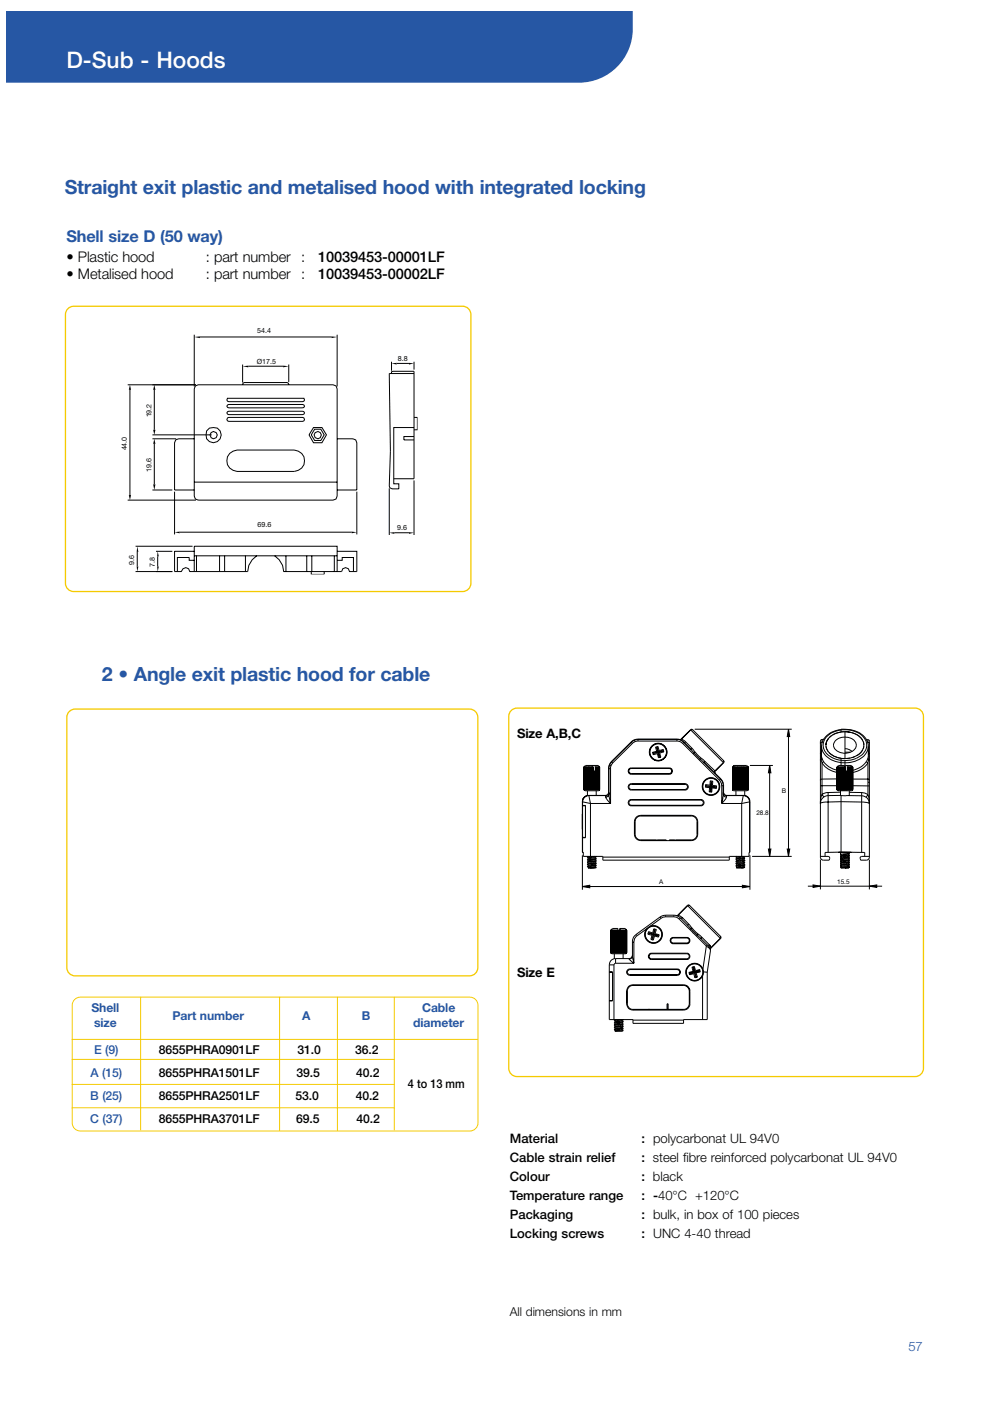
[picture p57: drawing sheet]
<svg xmlns="http://www.w3.org/2000/svg" width="210mm" height="297mm" viewBox="0 0 210 297" stroke-linecap="round" stroke-linejoin="round" font-family="sans-serif">
<defs><g id="words">
<text font-size="4.8" fill="#fff" x="14.1" y="14.5">D-Sub - Hoods</text>
<g font-size="4.1" fill="#2657a4">
<text x="13.7" y="41.1">Straight exit plastic and metalised hood with integrated locking</text>
<text x="21.6" y="144.3">2 • Angle exit plastic hood for cable</text>
</g>
<text font-size="3.5" fill="#2657a4" x="14.1" y="51.2">Shell size D (50 way)</text>
<g font-size="3.1">
<text x="14.1" y="55.5">• Plastic hood</text>
<text x="14.1" y="59.2">• Metalised hood</text>
<text x="43.6" y="55.5">: part number</text>
<text x="43.6" y="59.2">: part number</text>
<text x="63.9" y="55.5">:</text>
<text x="63.9" y="59.2">:</text>
<text x="67.5" y="55.5">10039453-00001LF</text>
<text x="67.5" y="59.2">10039453-00002LF</text>
</g>
<g font-size="2.8">
<text x="109.6" y="156.4">Size A,B,C</text>
<text x="109.6" y="207.1">Size E</text>
<text x="108.1" y="242.3">Material</text>
<text x="136" y="242.3">: polycarbonat UL 94V0</text>
<text x="108.1" y="246.4">Cable strain relief</text>
<text x="108.1" y="250.4">Colour</text>
<text x="136" y="250.4">: black</text>
<text x="136" y="246.4">: steel fibre reinforced polycarbonat UL 94V0</text>
<text x="108.1" y="254.4">Temperature range</text>
<text x="136" y="254.4">: -40°C +120°C</text>
<text x="108.1" y="258.5">Packaging</text>
<text x="108.1" y="262.5">Locking screws</text>
<text x="136" y="258.5">: bulk, in box of 100 pieces</text>
<text x="136" y="262.5">: UNC 4-40 thread</text>
</g>
<text font-size="2.8" fill="#2657a4" x="192.6" y="286.4">57</text>
<g font-size="2.6" fill="#2657a4">
<text x="19.4" y="214.7">Shell</text>
<text x="89.5" y="214.7">Cable</text>
<text x="19.9" y="217.8">size</text>
<text x="36.6" y="216.3">Part number</text>
<text x="64.1" y="216.3">A</text>
<text x="76.7" y="216.3">B</text>
<text x="87.6" y="217.8">diameter</text>
<text x="19.9" y="223.4">E (9)</text>
<text x="19.1" y="233.2">B (25)</text>
<text x="19.2" y="228.3">A (15)</text>
<text x="19.1" y="238.1">C (37)</text>
</g>
<g font-size="2.6">
<text x="33.7" y="223.4">8655PHRA0901LF</text>
<text x="63.1" y="223.4">31.0</text>
<text x="75.3" y="223.4">36.2</text>
<text x="33.7" y="228.3">8655PHRA1501LF</text>
<text x="33.7" y="233.2">8655PHRA2501LF</text>
<text x="62.7" y="233.2">53.0</text>
<text x="62.9" y="228.3">39.5</text>
<text x="75.4" y="233.2">40.2</text>
<text x="75.5" y="228.3">40.2</text>
<text x="86.5" y="230.8">4 to 13 mm</text>
<text x="33.7" y="238.1">8655PHRA3701LF</text>
<text x="62.8" y="238.1">69.5</text>
<text x="75.6" y="238.1">40.2</text>
<text x="108.1" y="278.9">All dimensions in mm</text>
</g>
<g font-size="1.5">
<text x="54.5" y="70.5">54.4</text>
<text x="54.4" y="77.1">Ø17.5</text>
<text x="84.4" y="76.6">8.8</text>
<text x="32.1" y="88.5" transform="rotate(-90 32.1 88.5)">19.2</text>
<text x="26.9" y="95.5" transform="rotate(-90 26.9 95.5)">44.0</text>
<text x="32.1" y="100" transform="rotate(-90 32.1 100)">19.6</text>
<text x="54.6" y="111.8">69.6</text>
<text x="84.2" y="112.4">9.6</text>
<text x="28.5" y="119.8" transform="rotate(-90 28.5 119.8)">9.6</text>
<text x="32.8" y="120.2" transform="rotate(-90 32.8 120.2)">7.8</text>
</g>
<g font-size="1.4">
<text x="160.4" y="172.8">28.8</text>
<text x="165.7" y="168.2">B</text>
<text x="139.8" y="187.4">A</text>
<text x="177.5" y="187.5">15.5</text>
</g>
</g></defs>
<path d="M1.3 2.4h132.8a15.6 15.6 0 0 1-1.1 8.7 11.4 11.4 0 0 1-10.2 6.4h-121.5z" fill-rule="evenodd" fill="#2657a4"/>
<path d="M108.4 150.6l.8-.4 .4-.1h84.4a1.75 1.75 0 0 1 1.8 1.8v74.6a1.75 1.75 0 0 1-1.8 1.8h-84.4a1.75 1.75 0 0 1-1.7-1.8v-74.6v-.5z" fill-rule="evenodd" fill="#fff"/>
<path d="M167.2 154.6l.2 1.6h-.5zM163.2 162.3l.3 1.6h-.6zM123.5 188l1.5-.3v.5zM157.4 187.7l1.6 .3-1.6 .2zM162.9 180h.6l-.3 1.6zM166.9 180h.5l-.2 1.6zM172.4 187.6l1.5 .3-1.5 .3zM184.3 187.9l1.6-.3v.6z" fill="#000"/>
<g fill="none" stroke="#000" stroke-width=".21">
<path d="M133.8 157.3l.1 .1M133.8 157.3l-4.2 4.2M133.9 157.4l-4.2 4.1M133.9 157.4l.2 .2M134.1 157.6l-4.2 4.2M134.5 156.9l-.6 .5M134.5 156.9l.1 .3M134.6 157.2l-.5 .4M135.2 156.7a1.89 1.89 0 0 0-1.4 .6M135.2 156.7l.1 .1M135.2 156.7h8.5l.5 .1M135.3 156.8l-.8 .1"/>
<path d="M135.3 157.1l-.7 .1M135.3 156.8v.3M135.3 157.1h8.2M135.3 156.8h8.2M138.4 159.5l.1 .5M138.4 159.5l.2 .2M138.6 159.7h.1M138.7 159.7l-.2 .3M139 158.4l.2 .9M139 158.4l.3 .2M139.2 159.3l.3 .1M139.2 159.3l-.8 .2"/>
<path d="M139.3 158.6l.5 1.8M139.3 158.6h.1M139.4 159.8l.2 .9M139.4 159.8l-.9 .2M139.5 159.4l-.9 .3M139.5 158.3l-.2 .3M139.5 159.4l-.1 .4M139.5 158.3l.3 .8M139.5 158.3l-.5 .1M139.6 159.5l.3 .2M139.8 159.1l-.2 .3 .8-.2M139.9 159.7l.2 .8"/>
<path d="M140.4 159.2h.1M140.4 159.2l.3 .2M140.4 159.2l-1.7 .5M140.6 158.9l-.2 .3M140.6 158.9l.1 .5M140.6 158.9l-.8 .2M140.7 159.4l-.8 .3M143.5 157.1l.7 .1 .5 .4M143.5 156.8a1.9 1.9 0 0 1 1.5 .6M143.5 156.8v.3M143.6 156.7l-.1 .1M144.2 156.8l.8 .5"/>
<path d="M144.5 156.7l.9 .6M144.5 156.7l-.3 .1M144.7 157.6l3.6 3.6M145 157.3l2.1 2.3M145 157.4l1.4 1.4 .3-.2M145 157.4l-.3 .2M145 157.3v.1M145.4 157.3h-.4M145.4 157.3l2 2.2M146.5 154.8l6.9 6.9M146.5 154.8l-2 1.9M146.9 154.7l-.4 .1"/>
<path d="M146.9 154.7l-.4-.1-2.2 2.2h-.3M146.9 154.7l6.5 6.6v.4M146.9 154.7v.1M147.1 159.6l-.2 .2M147.1 159.6l1.4 1.4M147.3 154.6h20.6M147.4 159.5l-.3 .1M147.4 159.5l1.3 1.2M167.2 154.6l.2 1.6h-.5zM167.2 154.6v27M174.1 159.6l-.2 .2M174.1 159.6v1.4"/>
<path d="M174.2 158.2a4.2 4.2 0 0 0 4.1 3.5M174.2 158.2l.1 2.5M174.2 159.6h-.1M174.2 159.2l-.1 .4M174.3 156.8l-.4 .3v24.7l.2 .4 .4 .2h1.3l.1-.5-.2-.3h-1.8M174.3 156.8h.3M174.3 156.8v.7M174.3 157.4l-.4 .2M175.1 158.2l.5 1.2M175.1 158a3.2 3.2 0 0 0 3.2 2.8v1.5M175.6 156.6l-.4 .8-.1 .6M175.8 159.5a4.8 4.8 0 0 0 3.4 1.3"/>
<path d="M176.3 156l-.5 .4M177 157.2a2.95 2.95 0 0 1 4.4 .2 1.6 1.6 0 0 1-1.3 2.2 2.46 2.46 0 0 1-3.4-1.5zM178.3 154.7a4.2 4.2 0 0 0-4.1 3.5M178.3 154.8a3.9 3.9 0 0 0-3.8 3.2 3.8 3.8 0 0 0 3.8 3.2M178.3 154.7h.9M178.3 155.1h.9M179.2 154.7a4.4 4.4 0 0 1 4.6 3 3.6 3.6 0 0 1-3.4 3.5l-1.2 .1M179.2 154.6h-.9v.6a3.2 3.2 0 0 0-3.2 2.8M179.2 158.7l.8 .2 .6 .4M179.2 155.1l-1.2 .2-1.5 .5M179.2 154.6a4.6 4.6 0 0 1 4.9 3.3v.3M179.2 155.1a3.5 3.5 0 0 1 3.9 2.9"/>
<path d="M179.2 155.1l1.1 .2M179.2 154.6v.1M179.2 155.1v5.7M179.2 159.5h1.1M180.6 155.3a3.8 3.8 0 0 1 2.3 1.7M182.9 159l-.7 .9-.6 .4M183 157.2l.1 .8M183.1 158.2l-.1 .6M183.1 158a2.5 2.5 0 0 1-1.2 2.1l-1 .4-1.7 .3M183.7 156.8h.3M184 157.4l.3 .3M184 156.8l.3 .2v24.8l-.2 .4-.3 .2h-1.3l-.1-.5 .2-.3h1.7"/>
<path d="M184 156.8v.7M184.1 158.2l-.1 2.6M184.1 158.2a3.7 3.7 0 0 1-3.2 3.3l-.8 .2h-1.8M184.1 159.2l.1 .4M184.1 159.6h.1M184.2 159.6v1.4M184.2 159.6l.1 .3M123.5 170h.1M123.5 170.8h.6v6.8h-.6M123.5 177.5h.6M123.5 175.9h.1M123.5 175.8h.1"/>
<path d="M123.5 172.6h.1M123.5 172.5h.1M123.5 170.8h.6M123.5 170l1.7 .4M123.8 167.4l.2 .3h2.9l.3-.3M123.8 167.4l.1 .1M123.9 162.6v4.9M124 162.6l.1 4.9zM124.1 162.6l.1 4.9zM124.3 162.6l.1 4.9zM124.4 168.7l-.2 .1a1.14 1.14 0 0 0-.7 1v10.9M124.5 162.6v4.8"/>
<path d="M124.5 167.7v1M124.5 162.6h-.7v4.8h.7M124.5 162.6l.1 4.9-.1-.1M124.6 167.4l.5 .1M124.8 168.6a1.33 1.33 0 0 0-1.3 1.1M124.8 168.6l.1 .1M124.8 168.6l3.6 .1M124.8 162.6v4.8M124.9 168.7l-.5 .1a1.44 1.44 0 0 0-.9 1.1v.1M124.9 168.7l.3 1.7M125.1 162.6h-.5M125.1 162.6v4.9"/>
<path d="M125.1 162.6h.1M125.2 162.6v4.8M125.2 167.4l-.1 .1M125.2 162.6h.4M125.2 167.4h.4M125.2 170.4v11.2M125.2 170.4h4.3M125.4 162.6v4.9zM125.6 162.3l.1 .3M125.6 162.6v4.8M125.6 167.4l.1 .1M125.7 162.6h-.1"/>
<path d="M125.7 162.6v4.9M125.7 162.6h.1M125.7 162.6v4.8M125.7 167.4v.1M125.7 167.4h.3M125.7 163.5h.5M126 163.5v4v-.1M126 163.5v3.9M126 167.4h.2M126.1 162.3l.1 .3M126.2 162.6v4.9l.1-.1M126.2 162.6h.1"/>
<path d="M126.3 162.6v4.8M126.3 162.6h.4M126.3 167.4h.4M126.4 167.7v.9M126.4 162.6v4.9zM126.8 162.6l-.1 4.9 .1-.1M126.8 162.6v4.8M126.8 162.6h.4M126.8 167.4h.3M126.8 162.6v4.9zM127.1 162.6l-.1 4.9v-4.9h.1M127.1 162.6h.1"/>
<path d="M127.1 162.6v4.8M127.1 167.4v.1M127.1 162.6l-.3-.3h-2.7l-.3 .3v4.8M128.4 169l.4 .7 .7 .7M128.4 168.7v.3M129 168l-.2 .5-.4 .2M129 168h.1M129 162.9l.1 .1M129.1 168l-.1 .4-.6 .3M129.1 168v.5M129.1 168.5a.6 .6 0 0 1-.7 .5M129.1 168.5l.4 1.9"/>
<path d="M129.1 163v5.5M129.1 163h.4M129.3 162.2l-.2 .8M129.3 162.2l.3 .1M129.5 163v7.4M129.6 162.3l-.1 .7M129.6 161.5l-.3 .5-.3 .7v5.3M129.6 161.5h.1M129.7 161.5l-.4 .7M129.7 161.5l.2 .3M129.9 161.8l-.3 .5M133.9 166.3a.55 .55 0 0 0-.6 .5 .55 .55 0 0 0 .6 .6"/>
<path d="M133.9 162.9a.53 .53 0 0 0-.6 .6 .53 .53 0 0 0 .6 .5M133.9 162.8a.67 .67 0 0 0-.7 .7 .67 .67 0 0 0 .7 .7M133.9 166.2a.67 .67 0 0 0-.7 .6 .67 .67 0 0 0 .7 .7M133.9 169.5a.67 .67 0 0 0-.7 .7 .67 .67 0 0 0 .7 .6M133.9 169.6a.55 .55 0 0 0-.6 .6 .55 .55 0 0 0 .6 .5M133.9 162.8v.1M133.9 164v.2M133.9 166.2v.1M133.9 167.4v.1M133.9 169.5v.1M133.9 170.7v.1M133.9 170.8h14.7"/>
<path d="M133.9 170.7h14.7M133.9 169.6h14.7M133.9 169.5h14.7M133.9 167.5h11.3M133.9 167.4h11.3M133.9 166.3h11.3M133.9 166.2h11.3M133.9 164.2h8M133.9 164h8M133.9 162.9h8M133.9 162.8h8M134.5 176.9a1.36 1.36 0 0 0 1.4 1.3"/>
<path d="M134.5 176.9h.2M134.5 174.2h.2M134.5 174.2v2.7M134.7 176.9l.3 .8 .4 .3 .5 .1M134.7 174.2v2.7M135.9 173l-.5 .1-.4 .3-.3 .8M135.9 172.9a1.36 1.36 0 0 0-1.4 1.3M135.9 172.9v.1M135.9 178.1v.1M135.9 178.2h10.7M135.9 178.1h5.4M135.9 173h10.7"/>
<path d="M135.9 172.9h10.7M139.8 160.4l-.2 .3M139.8 160.4h.1M139.8 160.4l.3 .1M140.1 160.5l-.5 .2M141.9 162.9a.53 .53 0 0 1 .5 .6 .53 .53 0 0 1-.5 .5M141.9 162.8a.67 .67 0 0 1 .6 .7 .67 .67 0 0 1-.6 .7M141.9 162.8v.1M141.9 164v.2M141.9 178.1h4.7M145.2 166.3a.55 .55 0 0 1 .6 .5 .55 .55 0 0 1-.6 .6M145.2 166.2a.67 .67 0 0 1 .7 .6 .67 .67 0 0 1-.7 .7"/>
<path d="M145.2 166.2v.1M145.2 167.4v.1M146.6 173a1.17 1.17 0 0 1 1.2 1.2M146.6 172.9a1.36 1.36 0 0 1 1.3 1.3M146.6 172.9v.1M146.6 178.1v.1M147.8 176.9a1.17 1.17 0 0 1-1.2 1.2M147.8 176.9h.1M147.8 174.2h.1M147.8 174.2v2.7M147.9 176.9a1.36 1.36 0 0 1-1.3 1.3M147.9 174.2v2.7"/>
<path d="M148.3 161.2l4.2 4.2M148.5 161l.8 .7M148.5 161l-.2 .2M148.6 169.5a.67 .67 0 0 1 .7 .7 .67 .67 0 0 1-.7 .6M148.6 169.6a.55 .55 0 0 1 .6 .6 .55 .55 0 0 1-.6 .5M148.6 169.5v.1M148.6 170.7v.1M148.7 160.7l-.2 .3M148.7 160.7l.8 .7M149.3 161.7l2.3 2.2M149.3 161.7l3.5 3.5M149.5 161.4l-.2 .3"/>
<path d="M149.5 161.4l2.1 2M149.6 166.9l.8 .1M149.6 166.4l.9 .1M149.6 166.4v.5M149.6 166.4l.2 .2M149.8 166.6l.9 .1M149.8 166.6v.1M149.8 166.7l-.2 .2M149.8 166.7l.9 .1M150.4 167.9l.5 .1M150.4 167v.9M150.5 166.5l.2 .2"/>
<path d="M150.6 165.6h.5M150.6 165.6l-.1 .9M150.6 165.6l.2 .2M150.6 167.7h.1M150.6 167.7l-.2 .2M150.7 167.7l.2 .3M150.7 166.8l-.3 .2M150.7 166.7v.1M150.8 166.8l.9 .1M150.8 166.7l.9 .2M150.8 166.8l-.1 .9M150.8 166.8l.2 .2"/>
<path d="M150.8 165.8h.1M150.8 165.8l-.2 1.9M150.9 165.8l-.1 .9M151 167l.9 .2M151 167l-.1 1M151.1 166.5l-.3 .2M151.1 166.5l.8 .1M151.1 165.6l-.2 .2M151.1 165.6v.9M151.5 163.8l.1 .1M151.6 163.4l-.1 .4M151.6 163.9l1.2 1.2"/>
<path d="M151.6 163.9l.1 .1M151.7 166.9h.1M151.7 166.9l.2 .3M151.9 166.6l-.2 .3M151.9 166.6v.6M152.5 165.4l.5 .7v.5M152.8 165.2l.3 .4 .2 .8v2.1M152.8 165.2l-.3 .2M152.8 165.1l.5 .9 .1 2M152.8 165.1v.1M153 170.4h4.3M153 166.6h.4"/>
<path d="M153 166.6v3.8M153.3 168.5l.2 .3 .5 .2M153.3 168.5l-.3 1.9M153.4 168l.2 .6 .5 .1M153.4 168l-.1 .5M153.4 161.7l-1.8 1.7M153.4 161.2v.1M153.4 168l.2 .5 .5 .2M153.4 161.3l.1 .2-.1 .2-1.8 1.8-.1 .3M153.4 168h.1M154 169l-.2 .4-.8 1M154.1 168.7l-.1 .3"/>
<path d="M155.3 167.4l.2 .3h2.9l.3-.3M155.3 167.4h.5M155.3 163.5h.1M155.3 167.4l.1 .1M155.4 163.5v4M155.4 162.6h.4M155.4 162.6v4.9M155.5 162.6v4.9zM155.6 162.6l.1 4.9zM155.7 162.3l-.3 .3M155.8 162.6l.1 4.9-.1-.1M155.8 162.6v4.8"/>
<path d="M155.9 162.6h.1M155.9 167.4h.1M156 162.6v4.8M156 167.7v.9M156 162.6l.1 4.9-.1-.1M156.1 162.6h.2M156.1 167.4h.2M156.3 162.6l.1 4.9-.1-.1M156.3 162.6v4.8M156.4 162.6h.2M156.4 167.4h.2M156.6 162.6v4.9v-.1"/>
<path d="M156.6 162.6v4.8M156.6 167.4l.3 .1M156.9 162.6h-.3M156.9 162.6v4.9M156.9 162.6h.1M156.9 162.6h.5M156.9 167.4h.5M156.9 167.4v.1M156.9 162.6v4.8M157.2 162.6v4.9zM157.3 170.4v11.2M157.4 162.6v4.8"/>
<path d="M157.4 167.4l.1 .1M157.5 162.6h-.1M157.5 162.6v4.9M157.5 162.6h.1M157.5 162.6h.2M157.5 167.4h.2M157.5 167.4v.1M157.5 162.6v4.8M157.6 168.7a1.36 1.36 0 0 1 1.3 1.3M157.6 168.7l-.3 1.7M157.6 168.6l.3 .1M157.6 168.6l-3.5 .1"/>
<path d="M157.6 168.6v.1M157.8 162.6h.9M157.8 167.4h.9M157.8 162.6l-.1 4.9 .1-.1M157.8 162.6v4.8M157.9 167.7v1M157.9 168.7h.2a1.34 1.34 0 0 1 .9 1.3M158 168.7a1.33 1.33 0 0 1 1 1M158 162.6v4.9zM158.2 162.6v4.9M158.4 162.6v4.9zM158.5 162.6v4.9z"/>
<path d="M158.5 162.6h.2M158.6 162.6l-.3-.3h-2.6l-.4 .3v4.8M158.6 167.4l-.1 .1M158.6 162.6v4.8M158.9 170l-1.6 .4M158.9 170v10.7M159 162.3h4.9M159 170h-.1M159 170l-.1 10.7M163.2 162.3l.3 1.6h-.6zM163.2 162.3v19.3M173.9 170.4l.3-.2 1.2-.2a39.3 39.3 0 0 1 7.9 .1l.8 .1 .2 .2"/>
<path d="M173.9 166.6h3.6M174.1 161l-.2 .2M174.1 161l.2 .7M174.3 160.7l-.2 .3M174.3 160.7l.3 .7M174.3 168.5l-.3 .8-.1 1.1M174.3 161.7a4.8 4.8 0 0 0 3.2 2.1M174.3 161.7v6.8M174.3 168.5l.4 .5M174.6 161.4l-.3 .3M174.6 161.4a4.4 4.4 0 0 0 2.9 1.9M175.6 168l-1.3 .5"/>
<path d="M175.6 168v12.7M177.5 165.1l-3.3 .1-.3 .2M177.5 162.6h.5M177.5 167.4l.2 .3h2.9l.2-.3M177.5 167.4h.5M177.5 162.6v4.9M177.5 167.4v.1M177.5 162.6l.1 4.9zM177.5 162.6h.1M177.6 162.6l.1 4.9zM177.8 162.6l.1 4.9zM178 162.6l.1 4.9-.1-.1"/>
<path d="M178 162.6v4.8M178.1 162.6h.1M178.1 167.4h.1M178.2 168h-2.6M178.2 162.6v4.8M178.2 167.7v.9M178.2 162.6l.1 4.9-.1-.1M178.3 162.6h.2M178.3 167.4h.2M178.3 168.7h4.4a1.62 1.62 0 0 1 1.6 1.7M178.3 168.6l-2.7 .1a1.69 1.69 0 0 0-1.7 1.7M178.3 161.3h.9"/>
<path d="M178.3 168.6v12.1M178.3 160.8h.9M178.5 162.6v4.8M178.5 167.4v.1M178.5 162.6h.2M178.5 162.6h.1M178.5 162.6v4.9M178.7 167.4l-.2 .1M178.7 162.6l.1 4.9-.1-.1M178.7 162.6v4.8M178.8 162.6h.2M178.8 167.4h.2"/>
<path d="M179 162.6v4.8M179 167.4l.1 .1M179.1 162.6v-.3h-1.3l-.3 .3M179.1 167.5h.6M179.1 162.6h-.1M179.1 162.6v4.9M179.1 163.5h.6M179.2 161.3v2.2M179.3 163.5l.1 3.9M179.6 162.3l.1 .3M179.7 162.6v4.9M179.7 162.6h.1"/>
<path d="M179.7 162.6h.2M179.7 167.4h.2M179.7 167.4v.1M179.7 162.6v4.8M180 162.6h.8M180 167.4h.8M180 162.6l-.1 4.9 .1-.1M180 162.6v4.8M180.1 168h2.6M180.1 167.7v1M180.2 162.6v4.8M180.3 160.7l-.8 .1"/>
<path d="M180.3 162.6v4.9zM180.6 162.6v4.8M180.7 162.6v4.9l.1-4.9M180.8 162.6l-.3-.3h-1.3v.3M180.8 162.6h.1M180.8 162.6h-.2v4.9M180.8 165.2h3.3l.2 .2M180.8 166.6h3.5M180.8 162.6v4.8M181.3 160.4l-.7 .3M182.7 168l.7 .1 .6 .4M182.7 168v12.7"/>
<path d="M183.7 161.4l.3 .4M183.7 161.4a4.5 4.5 0 0 1-2.9 1.9M184 160.8l-.3 .6M184 161.8a5.2 5.2 0 0 1-3.2 2M184 168.5l.3 1.9M184 160.8l.2 .2M184 165.8l.3 .2M184 168.5l-.4 .5M184 161.8v6.7M184.2 161l-.2 .8M184.2 161l.1 .2M123.5 188l1.5-.3v.5z"/>
<path d="M123.5 188h35.5M123.5 181.3v7.3M123.5 180.7h.1M123.5 180.7h.2v.9h4.1v.8h26.8v-.8h4.2v-.9h.1M124.5 182.2v.2l.4 .1M124.5 183.2v.1l.4 .2M124.5 183.8l.4 .2M124.5 182.8l.4 .2M124.5 181.9l.4 .2M124.5 183.2h.1M124.5 182.2h.1M124.5 182.3h.1"/>
<path d="M124.5 183.3h.1M124.6 181.7l-.1 .2M124.6 182.7l-.1 .1M124.6 183.6l-.1 .2M124.6 181.8l-.1 .1M124.9 182.5l-.3 .2M124.9 181.6l-.3 .1M124.9 183.5l-.3 .1M125.7 181.6l-1.1 .1M126.1 183.7l-1.4 .3M126.1 182.3l-1.2 .2M126.1 182.8l-1.2 .2-.3 .2"/>
<path d="M126.1 183.2l-1.2 .3M126.1 183.7l.3 .2M126.1 182.3l.3 .1v.2M126.1 183.2l.3 .2v.1M126.1 182.8l.3 .1M126.1 181.8l.3 .2M126.1 181.6h-.2M126.4 183.9l-1.7 .1M126.4 183.9h.1M126.4 182.5l-1.8 .2M126.4 182.9l-1.8 .3M126.4 182l-1.8 .2"/>
<path d="M126.4 183.4l-1.8 .2M126.4 183.5l-1.9 .3M126.4 183.1l-1.8 .2M126.4 182.1l-1.8 .2M126.4 181.6l-1.8 .2M126.4 182.6l-1.9 .2M126.4 181.6l-1.8 .6M126.4 181.6h.1M126.4 182v.1M126.4 182.9v.2M126.4 183.9l-.1 .1h-1.6M126.4 182.1l-.3 .2"/>
<path d="M126.4 182.6l-.3 .2M126.4 183.1l-.3 .1M126.4 183.5l-.3 .2M127.8 181.7h26.8M129.5 197.2l.4-.3h1.1v5.1M129.5 197.2v4.8M129.5 197.2h.6M129.6 197.2h.1M129.6 197.2l.1 4.9zM129.7 197.2h.1M129.8 197.2v4.9zM129.8 197.2h.1"/>
<path d="M130 197.2v4.9M130.1 197.2v4.8M130.2 197.2h-.1M130.2 197.2v4.9l-.1-.1M130.2 197.2h.5M130.4 197.2v4.9zM130.7 197.2v4.8M130.7 197.2h.1M130.7 197.2v4.9M130.7 197.2h.2M130.9 197.2v4.8M131 197.2h-.1"/>
<path d="M131 197.2v4.9M131 197.2h.1M131 198.1h.5M131.2 198.1v3.9M131.3 198.1v4M131.5 196.9l.1 5.1M131.5 197.2h.1M131.6 197.2h.2M131.8 197.2v4.9l.1-.1M131.8 197.2h.1M131.9 197.2v4.8M131.9 197.2h.9"/>
<path d="M132.1 197.2v4.8M132.1 197.2h.1M132.3 197.2v4.9zM132.5 197.2v4.8M132.5 197.2h.1M132.6 197.2v4.9M132.7 197.2h.1M132.8 197.2l-.1 4.9M132.8 197.2h.1M132.8 197.2v4.8M132.9 197.2l-.4-.3h-1.1v1.2M132.9 197.2v4.8l-.2 .2h-3l-.2-.2"/>
<path d="M134.1 199.7h.3M134.1 199.7v3M134.4 199.7v4.5M134.9 198.1l-.6 .7-.2 .9M134.9 198.1l.2 .3M135.1 198.4a1.56 1.56 0 0 0-.7 1.3M137.2 196.9l-2.1 1.5M137.4 198.1l.8 .2M137.5 197.5l-.1 .6M137.5 197.5l.2 .3M137.5 197.5l.9 .3M137.7 197.9l-.3 .2"/>
<path d="M137.7 197.8v.1M137.7 197.9l1.8 .5M137.7 197.8l.8 .3M138 199.2l.5 .1M138.2 198.3l-.2 .9M138.3 199l-.3 .2M138.3 199h.1M138.4 199l.1 .3M138.4 197.8l.1 .3M138.5 198.1l-.2 .9M138.5 198.1l-.3 .2M138.5 198.1h.1"/>
<path d="M138.6 198.1l-.2 .9M138.6 198.1l.2 .3M138.6 198.1l.9 .2M138.6 196.9l-.2 .9M138.6 196.9l.2 .3M138.6 196.9l.5 .2M138.8 198.4l-.3 .9M138.8 198.4l.8 .3M138.8 197.2h.1M138.8 197.2l-.3 .9M138.9 198l-.3 .1M138.9 198l.9 .2"/>
<path d="M139.1 197.1l-.3 .1M139.1 197.1l-.2 .9M139.5 198.3v.1M139.5 198.4l.1 .3M139.8 198.2l-.3 .1M139.8 198.2l-.2 .5M139.9 194.4l.2 .3M139.9 194.4l-5 3.7M140.1 194.7l-2.3 1.7M141.1 194.4l-1 .3M141.1 194l-1.2 .4M141.1 194v.4"/>
<path d="M141.1 194.4h1.7M141.1 194h1.7M142.8 198.9a.53 .53 0 0 0-.6 .5 .53 .53 0 0 0 .6 .5M142.8 198.8a.67 .67 0 0 0-.7 .6 .67 .67 0 0 0 .7 .7M142.8 198.8v.1M142.8 199.9v.2M142.8 199.9h2.8M142.8 198.9h2.8M142.8 198.8h2.8M142.8 194.4l.7 .1 .5 .4M142.8 194a1.89 1.89 0 0 1 1.5 .6M142.8 194v.4"/>
<path d="M143.8 194l.9 .6M143.8 194l-.4 .2M144 194.9l2.3 2.2M144.3 194.6l-.3 .3M144.3 194.6l1.4 1.5M144.7 194.6h-.4M144.7 194.6l1.3 1.3M145.6 198.9a.53 .53 0 0 1 .5 .5 .53 .53 0 0 1-.5 .5M145.6 198.8a.67 .67 0 0 1 .7 .6 .67 .67 0 0 1-.7 .7M145.6 198.8v.1M145.6 199.9v.2M145.7 196.1l.8 .8"/>
<path d="M145.8 192l.3-.1 6.7 6.7v.3l-2.1 2.1-.1 .3M145.8 192l6.9 6.9M145.8 192l-2 2M146 195.9l-.3 .2M146 195.9l.7 .8M146.2 192l-.2-.1-.3 .1-2 2-.3 .1M146.2 192h.1M146.3 197.1l1.4 1.4M146.5 196.9l1.4 1.4M146.5 196.9l-.2 .2M146.7 196.7l-.2 .2M146.7 196.7l1.3 1.3"/>
<path d="M147.7 198.5l2.1 2.1M147.9 198.3l.8 .8M147.9 198.3l-.2 .2M148 198l-.1 .3M148 198l.8 .7M148.7 199.1l1.6 1.6M148.8 198.7l-.1 .4M148.8 198.7l1.6 1.6M152.7 198.5v.4M152.7 198.9l-2 2.1M156 183.2l.3 .2M156 183.5v.2l.3 .1"/>
<path d="M156 182.2l.3 .2M156 182.6v.1l.3 .2M156 181.6v.2l.3 .1M156 182.1v.1M156 183.1v.1M156.1 181.6h-.1M156.2 181.6h-.2M156.5 183.9l-.4 .1M156.5 183.9h1.3M157.3 181.6l-1.3 .1M157.4 187.7l1.6 .3-1.6 .2zM157.6 183.6l-1.5 .4"/>
<path d="M157.6 182.6l-1.2 .2-.4 .3M157.6 181.7l-1.2 .2-.4 .2M157.6 183.6l.3 .1v.2M157.6 183.1l.3 .2M157.6 182.6l.3 .2v.1M157.6 181.7l.3 .1M157.6 182.1l.3 .2M157.8 183.9l-.6 .1M157.8 181.6l-.2 .1M157.9 182.9l-1.9 .6M157.9 183.4l-1.9 .2M157.9 183.3l-1.9 .2"/>
<path d="M157.9 183.8l-1.4 .1M157.9 182l-.4 .2-1 .1-.5 .3M157.9 182.8l-1.9 .3M157.9 182l-1.9 .2M157.9 182.9l-1.9 .3M157.9 182.4l-1.9 .3M157.9 182.3l-1.9 .3M157.9 181.9l-1.9 .2M157.9 183.9h-.1M157.9 183.9l-.3 .1h-1.5M157.9 181.8v.2M157.9 182.3v.1"/>
<path d="M157.9 183.3v.1M157.9 182.4l-.3 .2M157.9 183.4l-.3 .2M159 181.3v7.3M159.5 181.6h8.4M162.9 180h.6l-.3 1.6zM166.9 180h.5l-.2 1.6zM171.3 187.9h15.7M172.4 187.6l1.5 .3-1.5 .3zM173.9 182.3v6.3M177.8 180.7h2.7M178.2 181.1l1.9-.2-.5 .3-1.1 .1"/>
<path d="M178.2 183.9l.1 .1h1.7l-.2-.1M178.2 183.7l.2 .1M178.2 183.2l.2 .1M178.2 183.5l.3 .2M178.2 182.7l.2 .1M178.2 182.2l.2 .1M178.2 183.1l.3 .1M178.2 182.6l.3 .2M178.2 182.1l.3 .2M178.2 181.8l.2 .1M178.2 181.3l.2 .1M178.2 181.6l.3 .2"/>
<path d="M178.2 181.2l.3 .1M178.2 180.7v.6M178.2 181.5v.3M178.2 182v.2M178.2 182.4v.3M178.2 182.9v.3M178.2 183.4v.3M178.2 183.9h.1M178.3 180.7h-3.4v.9M178.3 180.7h5v.9M178.4 181.7l-.2 .1M178.4 182.2h-.2"/>
<path d="M178.4 181.2l-.2 .1M178.4 183.6l-.2 .1M178.4 183.1l-.2 .1M178.4 182.7h-.2M178.5 181.3l-.3 .2M178.5 181.8l-.3 .2M178.5 182.8l-.3 .1M178.5 183.7l-.3 .2M178.7 183.9l-.3 .1M179.8 183.5l-1.3 .2M179.8 183.5l.3-.2-1.9 .2M179.8 182.5l-1.3 .3"/>
<path d="M179.8 182.5l.3-.2-1.9 .3M179.8 181.6l-1.3 .2M179.8 181.6l.3-.2-1.9 .2M179.8 183.5l.3 .1v.3M179.8 183l.3 .2M179.8 182.5l.3 .2v.2M179.8 182l.3 .2M179.8 181.6l.3 .1v.3M179.8 181.1l.3 .2M179.8 183.9h.2M180 182.4h.1M180 182.9h.1"/>
<path d="M180 183.3h.1M180 183.8h.1M180 181.9h.1M180 181.4h.1M180 183.9l-.2 .1M180.1 182.8l-.4 .3-1.1 .1-.4 .2M180.1 183.4l-.3 .1M180.1 182.9l-.3 .1M180.1 183.2l-1.9 .2M180.1 183.7l-1.9 .2M180.1 182.8l-1.9 .2M180.1 182.7l-1.9 .2"/>
<path d="M180.1 181.9l-1.9 .5M180.1 182.5h-.3M180.1 182l-.3 .1M180.1 181.8l-1.9 .2M180.1 181.9l-1.9 .2M180.1 182.2l-1.9 .2M180.1 181.5l-.3 .1M180.1 181l-.3 .1M180.1 181.3l-1.9 .2M180.1 183.8l-1.9 .1M180.1 183.8l-.8 .2M180.1 180.7v.3"/>
<path d="M180.1 181.3v.2M180.1 182.2v.3M180.1 183.2v.2M180.1 181l-.2 .2M180.1 181.5l-.2 .1M180.1 182l-.2 .1M180.1 182.9l-.2 .2M180.1 182.5l-.2 .1M180.1 181.9h-.1M180.1 183.4l-.2 .1M180.1 183.9l-.2 .1M180.1 182.8l-.1 .1"/>
<path d="M180.1 183.8h-.1M180.1 183.9h-.1M184.3 187.9l1.6-.3v.6zM184.3 182.3v6.3M129.2 204.6v11.6h5v.8h10.7v-.8h5v-10.1M129.2 204.6h1M129.2 206.1h.7v6.1h-.7M129.2 212.1h.7M129.2 206.1h.7M129.5 202h.6M129.6 202v.1M130.2 204.6v11.6"/>
<path d="M130.2 202h.5M130.3 218.3l.3 .2M130.3 217.4l.3 .2M130.3 216.8l.3 .3M130.3 217.8l.3 .2M130.3 216.4l.3 .2M130.3 202.2v1M130.3 216.3v.1M130.3 217.3v.1M130.3 218.2v.1M130.5 204.2l-.3 .4M130.5 203.2a1.3 1.3 0 0 0-1.3 1.4"/>
<path d="M130.5 203.2v1M130.5 204.2h3.9M130.5 203.2h2.9M130.5 216.2l-.2 .1M130.7 202v.1M130.7 202h.2M130.9 202l.1 .1M131 202v.1M131 202h.2M131.2 202l.1 .1M131.5 216.2l-1.2 .1M131.8 218.3l-1.4 .3"/>
<path d="M131.8 217.4l-1.1 .1-.4 .2M131.8 216.4l-1.5 .4M131.8 216.9l-1.1 .1-.4 .3M131.8 202l-.5 .1M131.8 217.8l.3 .2M131.8 218.3l.3 .2M131.8 216.9l.3 .1M131.8 216.4l.3 .2M131.8 217.4l.3 .1M131.9 202h.9M132.1 218.1l-1.8 .2M132.1 218l-1.8 .2"/>
<path d="M132.1 218.5l-1.7 .1M132.1 217.7l-.4 .2-1.1 .1-.3 .2M132.1 217.2l-1.8 .2M132.1 217.7l-1.8 .1M132.1 217.5l-1.8 .2M132.1 217l-1.8 .3M132.1 216.2l-1.8 .2M132.1 216.7l-1.8 .2M132.1 216.6l-1.8 .2M132.1 218.5l-.1 .1h-1.6M132.1 202.2v1M132.1 216.2h.1"/>
<path d="M132.1 216.6v.1M132.1 217v.2M132.1 217.5v.2M132.1 218v.1M132.1 216.2l-.3 .2M132.1 216.7l-.3 .2M132.1 217.2l-.3 .2M132.1 218.1l-.3 .2M132.8 202v.1M132.9 212.8a1.3 1.3 0 0 0 1.3 1.4M132.9 212.8h.1M132.9 210.1h.1"/>
<path d="M132.9 210.1v2.7M133 212.8a1.24 1.24 0 0 0 1.2 1.2M133 210.1v2.7M133.4 203.3l1 .9M133.4 203.2v.1M133.5 205.4a.67 .67 0 0 0-.6 .7 .67 .67 0 0 0 .6 .7M133.5 205.6a.55 .55 0 0 0-.5 .5 .55 .55 0 0 0 .5 .6M133.5 205.4v.2M133.5 206.7v.1M133.5 206.8h10.1M133.5 206.7h10.1M133.5 205.6h10.1"/>
<path d="M133.5 205.4h10.1M134.1 202.7v.1a.58 .58 0 0 1-.7 .5M134.1 202.7l.3 1.5M134.1 202.6l-.3 .5-.4 .1M134.2 208.8a1.3 1.3 0 0 0-1.3 1.3M134.2 208.9a1.23 1.23 0 0 0-1.2 1.2M134.2 216.3h10.7M134.2 208.8v.1M134.2 214v.2M134.2 214.2h10.7M134.2 214h10.7M134.2 208.9h10.7"/>
<path d="M134.2 208.8h10.7M138.2 202.2a.53 .53 0 0 0-.6 .5 .53 .53 0 0 0 .6 .6M138.2 202.1a.67 .67 0 0 0-.7 .7 .67 .67 0 0 0 .7 .6M138.2 202.1v.1M138.2 203.3v.1M138.2 203.4h7.4M138.2 203.3h7.4M138.2 202.2h7.4M138.2 202.1h7.4M141.4 214v-1.2h.3v1.2M142.8 200.1h2.8M143.6 205.4a.67 .67 0 0 1 .7 .7 .67 .67 0 0 1-.7 .7"/>
<path d="M143.6 205.6a.55 .55 0 0 1 .5 .5 .55 .55 0 0 1-.5 .6M143.6 205.4v.2M143.6 206.7v.1M144.9 208.8h.3a1.26 1.26 0 0 1 1.1 1.3M144.9 208.9a1.23 1.23 0 0 1 1.2 1.2M144.9 208.8v.1M144.9 214v.2M145.6 202.1a.67 .67 0 0 1 .7 .7 .67 .67 0 0 1-.7 .6M145.6 202.2a.53 .53 0 0 1 .5 .5 .53 .53 0 0 1-.5 .6M145.6 202.1v.1M145.6 203.3v.1M146.1 206.2l.3 .1"/>
<path d="M146.1 206.2l.1 .5M146.1 212.8a1.24 1.24 0 0 1-1.2 1.2M146.1 212.8h.2M146.1 210.1h.2M146.1 210.1v2.7M146.3 212.8a1.3 1.3 0 0 1-1.4 1.4M146.3 210.1v2.7M146.4 206.3v.1M146.4 206.4l-.2 .3M146.7 205.1l.3 .1M146.7 205.1l.2 .8M146.9 205.9l-.8 .3"/>
<path d="M146.9 205.9l.7 .4M147 205.2l.3 .9-.9 .2M147 205.2h.1M147.1 205.2l.2 .9M147.1 206.4l-.9 .3M147.1 206.4l.2 .9M147.2 204.9l-.5 .2M147.2 204.9l-.1 .3M147.2 204.9l.3 .9M147.3 206.2l.2 .8M147.3 206.2l.3 .8M147.3 206.2l-.2 .2"/>
<path d="M147.5 205.8l-.2 .3M147.5 207l-.2 .3M147.6 207l.3 .2M147.6 207h-.1M147.6 206.3l.3 .9M147.9 207.2l-.6 .1M148.2 205.9l-1.8 .5M148.2 205.8l-.9 .3M148.2 205.9l.3 .2M148.2 205.8v.1M148.4 205.6l-.9 .2M148.4 205.6l-.2 .2"/>
<path d="M148.4 205.6l.1 .5M148.5 206.1l-.9 .2M149 207v9.2M149.2 206.1h.7M149.8 200.6l-.8 4.8M149.8 200.6l.5 .4M150 200.4l-.2 .2M150.3 201l.3 .6M150.3 200.7v.3M150.3 200.7l.3 .9M150.4 200.3l-.1 .4M150.4 200.3l.3 .7"/>
<path d="M150.6 201.6l-.7 4.5M150.7 201l-.1 .3"/>
<circle cx="139.6" cy="159.5" r="1.8"/>
<circle cx="139.6" cy="159.4" r="1.88"/>
<circle cx="139.6" cy="159.5" r="1.76"/>
<circle cx="150.7" cy="166.8" r="1.76"/>
<circle cx="150.7" cy="166.8" r="1.87"/>
<circle cx="150.7" cy="166.8" r="1.79"/>
<circle cx="138.6" cy="198.1" r="1.8"/>
<circle cx="138.6" cy="198.1" r="1.88"/>
<circle cx="138.6" cy="198.1" r="1.76"/>
<circle cx="147.3" cy="206.1" r="1.8"/>
<circle cx="147.3" cy="206.1" r="1.76"/>
<circle cx="147.3" cy="206.1" r="1.87"/>
</g>
<path d="M108.3 150.5l.8-.4 .5-.1h84.4a1.89 1.89 0 0 1 1.9 1.9v74.6a1.89 1.89 0 0 1-1.9 1.9h-84.4a1.89 1.89 0 0 1-1.9-1.9v-74.6l.1-.5z" fill="none" stroke="#f5ca00" stroke-width=".55"/>
<path d="M14.4 65.4l.8-.4 .4-.1h82.5a1.75 1.75 0 0 1 1.7 1.8v57a1.75 1.75 0 0 1-1.7 1.7h-82.5a1.75 1.75 0 0 1-1.7-1.7v-57v-.5z" fill-rule="evenodd" fill="#fff"/>
<g fill="none" stroke="#000" stroke-width=".21">
<path d="M41.2 71v10.9M42.4 71.4h27.9M51.4 77.3v3.8M52.6 77.6h7.4M61.2 77.3v3.7M71.5 71v10.9M83 79.2v-.4l.2-.1h4.6v22.8h-4.3M83 76.7v1.9M84.1 77.1h2.6M87.8 79.2h-5.3l.3 16.5-.3 7.4 .2 .3 .4 .2h1.5v-1h-1.1v-12h4.3M87.8 76.7v1.7M27.1 81.6h14.4"/>
<path d="M27.5 82.7v22.3M32.3 93h5.1M32.3 92.2h12.6M32.7 82.7v8.4M32.7 94.1v8.6M41.2 93h-3.4l-.6 .3-.2 .6v10h4.2M41.4 81.8l.6-.2h28.6l.6 .2 .3 .6v22.8l-.3 .6-.6 .2h-28.6l-.6-.2-.2-.6v-22.8zM44.4 90.8a1.67 1.67 0 0 1 2.5 1.4 1.66 1.66 0 0 1-2.5 1.4 1.66 1.66 0 0 1 0-2.8zM44.8 91.7l.4-.2 .6 .2 .3 .5-.3 .6-.6 .2-.4-.2-.3-.6zM48.2 84.4h16.2l.2 .4-.4 .4h-15.7l-.4-.4zM48.2 85.9l.3-.1h15.7l.4 .3-.4 .4h-15.7l-.4-.4zM48.2 87.3l.3-.1h15.7l.4 .3-.4 .4h-15.7l-.4-.4z"/>
<path d="M48.2 88.6l.3-.1h15.7l.2 .1 .2 .4-.4 .3h-15.7l-.4-.3zM48.7 96.1l.7-.4 .9-.3h12.1a2.27 2.27 0 0 1 2.2 2.3 2.27 2.27 0 0 1-2.2 2.3h-12.1a2.25 2.25 0 0 1-2.1-1.5 2.25 2.25 0 0 1 .5-2.4zM51.4 81.6l.2-.4 .2-.1h9.1l.2 .1 .1 .4M66.5 90.6h1.8l.9 1.6-.9 1.7h-1.8l-1-1.7zM66.7 91h1.3l.7 1.2-.7 1.2h-1.3l-.7-1.2zM66.8 91.7l.6-.2 .5 .2 .2 .5-.2 .6-.5 .2-.6-.2-.2-.6zM71.5 93h3.3l.6 .3 .3 .6v10h-4.2M87.8 92.6h-2.2v.7h2.2M87.8 88.5h.7v2.6h-.7M27.1 106h14.4M28.7 115.8h12.1M29.1 117v3.1"/>
<path d="M32.3 103.9h4.2M33.1 116.9h3.4M33.4 118v2.1M37 104.2v9.1M38.1 112.8h36.5M41.2 116.9h-4.2v4.3h1.4l.4-.6 .6-.3 .6 .3 .2 .6h12.3l.3-1.3 .7-1.2 .9-.9M41.2 118.8h-1.1v-.6h-2.5v3M41.2 102.2h30.3M41.2 117.8h30.3M41.7 117.8v3.4M46.6 117.8v3.4M47.6 117.8v3.4"/>
<path d="M52 117.8v3.4M60.6 117.8v3.4M65 117.8v3.4M66.1 117.8v3.4M70.9 117.8v3.4M71.5 116.9h4.2v4.3h-1.6l-.2-.6-.6-.3-.6 .3-.3 .6h-12.2l-.3-1.3-.7-1.2-1-.9M71.5 118.8h1.1v-.6h2.3v3M75.7 104.2v9.1M82.5 103.5v9.9M83.6 113h3.1M87.8 101.9v11.5M28.7 121.2h7.8"/>
<path d="M41.2 121.2v-5.4h30.3v5.4M66 121.2v.6h2.7v-.6"/>
</g>
<g fill="#000">
<path d="M41.2 71.4l1.2-.1v.4zM51.4 77.6l1.2-.1v.4zM60 77.5l1.2 .1-1.2 .3zM70.3 71.3l1.2 .1-1.2 .3zM83 77.1l1.1-.2v.4zM86.7 76.9l1.1 .2-1.1 .2zM27.5 81.6l.3 1.1h-.5zM32.5 91.1h.5l-.3 1.1zM32.7 81.6l.3 1.1h-.5zM32.7 93l.3 1.1h-.5zM27.3 105h.5l-.3 1zM29.1 115.8l.2 1.2h-.3z"/>
<path d="M32.5 102.7h.5l-.3 1.2zM33.4 116.9l.3 1.1h-.4zM37 112.8l1.1-.1v.4zM74.6 112.7l1.1 .1-1.1 .3zM82.5 113l1.1-.2v.4zM86.7 112.8l1.1 .2-1.1 .2zM29 120.1h.3l-.2 1.1zM33.3 120.1h.4l-.3 1.1z"/>
</g>
<path d="M14.3 65.3l.8-.4 .5-.1h82.5a1.89 1.89 0 0 1 1.9 1.9v57a1.89 1.89 0 0 1-1.9 1.9h-82.5a1.89 1.89 0 0 1-1.9-1.9v-57l.1-.5z" fill="none" stroke="#f5ca00" stroke-width=".55"/>
<path d="M14.7 150.8l.8-.4 .4-.1h83.7a1.75 1.75 0 0 1 1.7 1.8v53a1.75 1.75 0 0 1-1.7 1.8h-83.7a1.75 1.75 0 0 1-1.7-1.8v-53v-.5z" fill-rule="evenodd" fill="#fff"/>
<path d="M14.6 150.8l.8-.5 .5-.1h83.7a1.89 1.89 0 0 1 1.8 1.9v53a1.89 1.89 0 0 1-1.8 1.9h-83.7a1.89 1.89 0 0 1-1.9-1.9v-53l.1-.5z" fill="none" stroke="#f5ca00" stroke-width=".55"/>
<g fill="#fff">
<path d="M13.7 47.9h86.3v13.8h-86.3z" fill-rule="evenodd"/>
<path d="M15.6 141.4h3.1v2.9h-3.1z" fill-rule="evenodd"/>
<path d="M107.7 240h88.2v30.9h-88.2z" fill-rule="evenodd"/>
</g>
<path d="M29.8 211.3v28.3M59.3 211.3v28.5M71.5 211.3v28.5M15.2 220.4h86.1" fill="none" stroke="#f5ca00" stroke-width=".21"/>
<path d="M15.7 211.8l.8-.4 .5-.1h82.6a1.82 1.82 0 0 1 1.8 1.8v25a1.82 1.82 0 0 1-1.8 1.8h-82.6a1.82 1.82 0 0 1-1.8-1.8v-25l.1-.5z" fill="none" stroke="#f5ca00" stroke-width=".41"/>
<g fill="#fff">
<path d="M109.3 154.1h14.5v3.4h-14.5z" fill-rule="evenodd"/>
<path d="M109.3 204.8h10.3v3.5h-10.3z" fill-rule="evenodd"/>
<path d="M107.7 276.7h29.7v4.5h-29.7z" fill-rule="evenodd"/>
</g>
<path d="M83.6 211.3v28.3M15.2 224.6h68.5M15.2 229.9h68.5M15.2 234.9h68.5" fill="none" stroke="#f5ca00" stroke-width=".21"/>
<use href="#words"/>
</svg>
